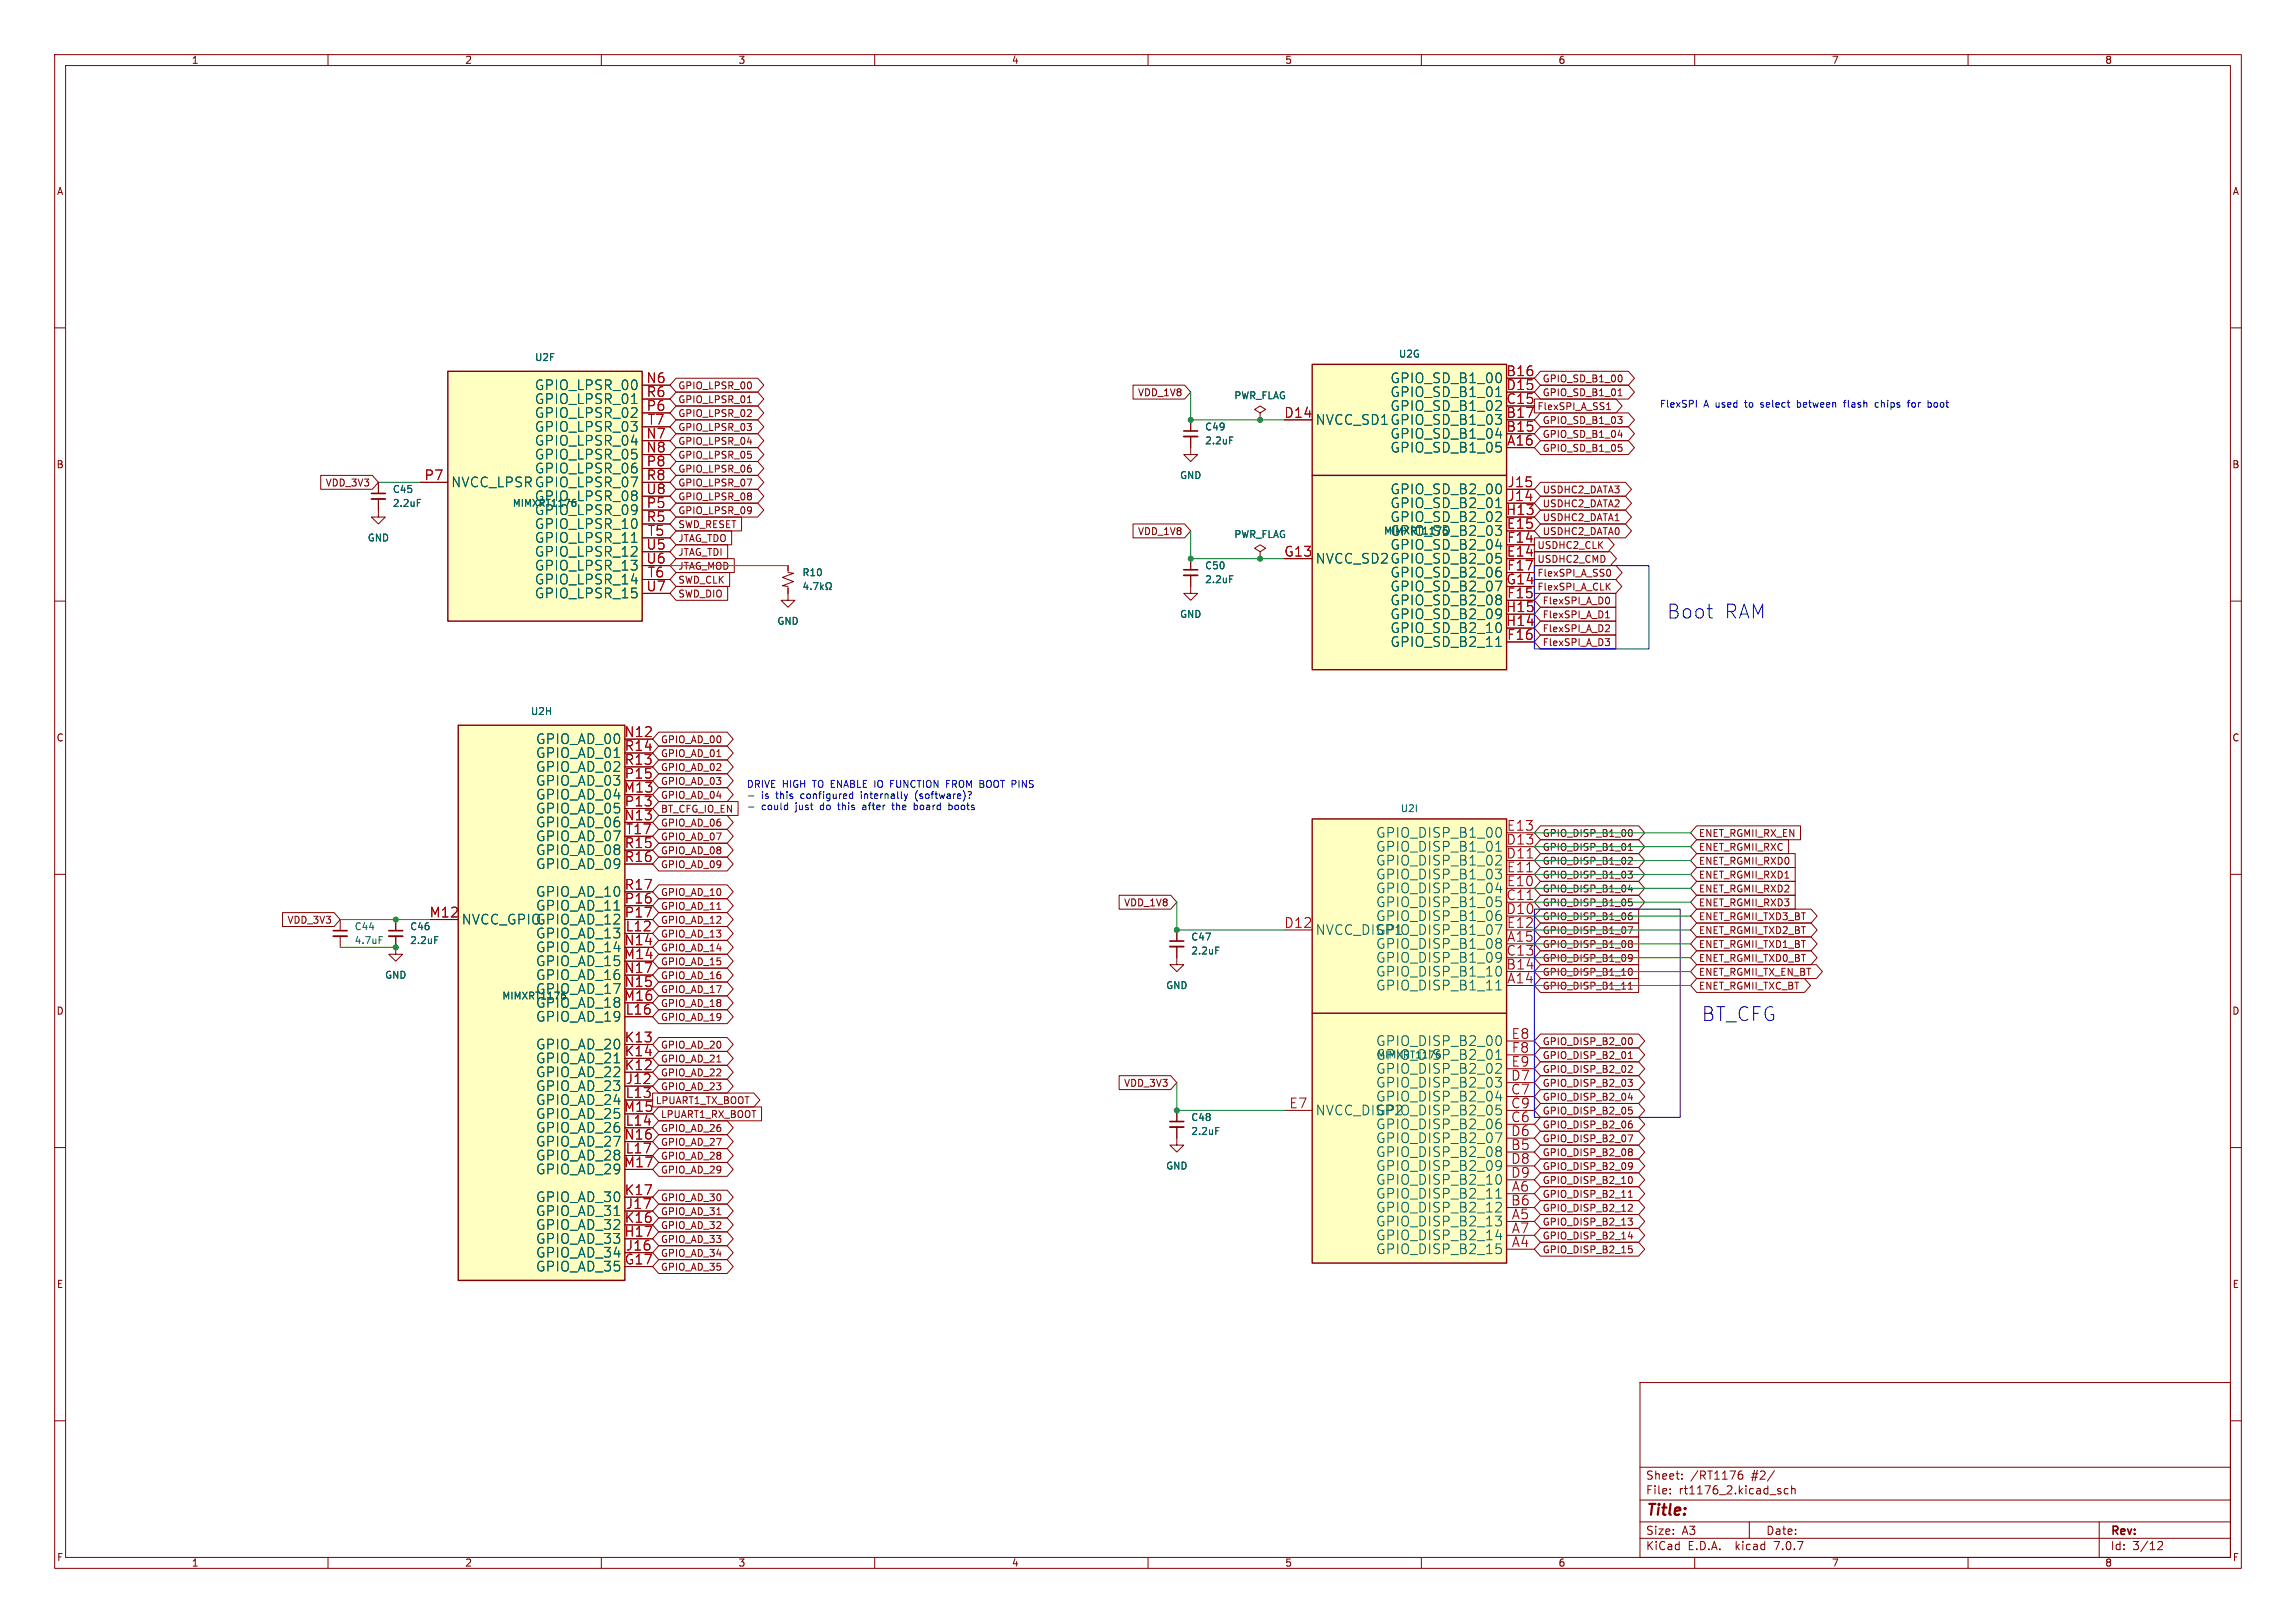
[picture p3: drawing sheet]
<svg xmlns="http://www.w3.org/2000/svg" width="420mm" height="297mm" viewBox="0 0 420 297" stroke-linecap="round" stroke-linejoin="round" font-family="sans-serif">
<defs><g id="words">
<g font-size="3.5" fill="#0000c2">
<text x="304.8" y="113.4">Boot</text>
<text x="315.3" y="113.4">RAM</text>
<text x="311.1" y="187.1">BT_CFG</text>
</g>
<text font-size="2.8" fill="#840000" x="301" y="277.9">Title:</text>
<g font-size="2.5" fill="#006464">
<text x="97.8" y="71.6">GPIO_LPSR_00</text>
<text x="254.3" y="70.3">GPIO_SD_B1_00</text>
<text x="97.8" y="76.7">GPIO_LPSR_02</text>
<text x="97.8" y="74.1">GPIO_LPSR_01</text>
<text x="240.5" y="78">NVCC_SD1 GPIO_SD_B1_03</text>
<text x="254.3" y="75.4">GPIO_SD_B1_02</text>
<text x="254.3" y="72.9">GPIO_SD_B1_01</text>
<text x="97.8" y="81.8">GPIO_LPSR_04</text>
<text x="97.8" y="79.2">GPIO_LPSR_03</text>
<text x="254.3" y="83">GPIO_SD_B1_05</text>
<text x="254.3" y="80.5">GPIO_SD_B1_04</text>
<text x="82.4" y="89.4">NVCC_LPSR GPIO_LPSR_07</text>
<text x="97.8" y="84.3">GPIO_LPSR_05</text>
<text x="97.8" y="86.8">GPIO_LPSR_06</text>
<text x="97.8" y="94.5">GPIO_LPSR_09</text>
<text x="97.8" y="91.9">GPIO_LPSR_08</text>
<text x="254.3" y="95.7">GPIO_SD_B2_02</text>
<text x="254.3" y="93.2">GPIO_SD_B2_01</text>
<text x="254.3" y="90.7">GPIO_SD_B2_00</text>
<text x="97.8" y="97">GPIO_LPSR_10</text>
<text x="97.8" y="99.5">GPIO_LPSR_11</text>
<text x="254.3" y="98.3">GPIO_SD_B2_03</text>
<text x="254.3" y="100.8">GPIO_SD_B2_04</text>
<text x="97.8" y="107.2">GPIO_LPSR_14</text>
<text x="97.8" y="102.1">GPIO_LPSR_12</text>
<text x="97.8" y="104.6">GPIO_LPSR_13</text>
<text x="240.5" y="103.4">NVCC_SD2 GPIO_SD_B2_05</text>
<text x="254.3" y="105.9">GPIO_SD_B2_06</text>
<text x="97.8" y="109.7">GPIO_LPSR_15</text>
<text x="254.3" y="111">GPIO_SD_B2_08</text>
<text x="254.3" y="108.4">GPIO_SD_B2_07</text>
<text x="254.3" y="113.5">GPIO_SD_B2_09</text>
<text x="254.3" y="118.6">GPIO_SD_B2_11</text>
<text x="254.3" y="116.1">GPIO_SD_B2_10</text>
<text x="98" y="136.4">GPIO_AD_00</text>
<text x="98" y="144">GPIO_AD_03</text>
<text x="98" y="141.5">GPIO_AD_02</text>
<text x="98" y="138.9">GPIO_AD_01</text>
<text x="98" y="146.5">GPIO_AD_04</text>
<text x="98" y="149.1">GPIO_AD_05</text>
<text x="98" y="151.6">GPIO_AD_06</text>
<text x="98" y="154.2">GPIO_AD_07</text>
<text x="251.7" y="153.5">GPIO_DISP_B1_00</text>
<text x="98" y="156.7">GPIO_AD_08</text>
<text x="98" y="159.2">GPIO_AD_09</text>
<text x="251.7" y="158.6">GPIO_DISP_B1_02</text>
<text x="251.7" y="156.1">GPIO_DISP_B1_01</text>
<text x="251.7" y="161.1">GPIO_DISP_B1_03</text>
<text x="98" y="166.9">GPIO_AD_11</text>
<text x="98" y="164.3">GPIO_AD_10</text>
<text x="251.7" y="166.2">GPIO_DISP_B1_05</text>
<text x="251.7" y="163.7">GPIO_DISP_B1_04</text>
<text x="84.3" y="169.4">NVCC_GPIOGPIO_AD_12</text>
<text x="98" y="171.9">GPIO_AD_13</text>
<text x="240.5" y="171.3">NVCC_DISP1</text>
<text x="251.7" y="173.8">GPIO_DISP_B1_08</text>
<text x="251.7" y="168.8">GPIO_DISP_B1_06</text>
<text x="251.7" y="171.3">GPIO_DISP_B1_07</text>
<text x="98" y="177">GPIO_AD_15</text>
<text x="98" y="174.5">GPIO_AD_14</text>
<text x="98" y="179.6">GPIO_AD_16</text>
<text x="251.7" y="178.9">GPIO_DISP_B1_10</text>
<text x="251.7" y="176.4">GPIO_DISP_B1_09</text>
<text x="98" y="184.6">GPIO_AD_18</text>
<text x="98" y="182.1">GPIO_AD_17</text>
<text x="251.7" y="181.5">GPIO_DISP_B1_11</text>
<text x="98" y="187.2">GPIO_AD_19</text>
<text x="251.7" y="191.6">GPIO_DISP_B2_00</text>
<text x="98" y="197.3">GPIO_AD_22</text>
<text x="98" y="192.3">GPIO_AD_20</text>
<text x="98" y="194.8">GPIO_AD_21</text>
<text x="251.7" y="196.7">GPIO_DISP_B2_02</text>
<text x="251.7" y="194.2">GPIO_DISP_B2_01</text>
<text x="98" y="199.9">GPIO_AD_23</text>
<text x="98" y="202.4">GPIO_AD_24</text>
<text x="251.7" y="201.8">GPIO_DISP_B2_04</text>
<text x="251.7" y="199.2">GPIO_DISP_B2_03</text>
<text x="98" y="207.5">GPIO_AD_26</text>
<text x="98" y="205">GPIO_AD_25</text>
<text x="240.5" y="204.3">NVCC_DISP2</text>
<text x="251.7" y="206.9">GPIO_DISP_B2_06</text>
<text x="251.7" y="204.3">GPIO_DISP_B2_05</text>
<text x="251.7" y="209.4">GPIO_DISP_B2_07</text>
<text x="98" y="212.6">GPIO_AD_28</text>
<text x="98" y="215.1">GPIO_AD_29</text>
<text x="98" y="210">GPIO_AD_27</text>
<text x="251.7" y="211.9">GPIO_DISP_B2_08</text>
<text x="251.7" y="214.5">GPIO_DISP_B2_09</text>
<text x="98" y="220.2">GPIO_AD_30</text>
<text x="251.7" y="219.6">GPIO_DISP_B2_11</text>
<text x="251.7" y="217">GPIO_DISP_B2_10</text>
<text x="98" y="227.8">GPIO_AD_33</text>
<text x="98" y="222.7">GPIO_AD_31</text>
<text x="98" y="225.3">GPIO_AD_32</text>
<text x="251.7" y="224.6">GPIO_DISP_B2_13</text>
<text x="251.7" y="227.2">GPIO_DISP_B2_14</text>
<text x="251.7" y="222.1">GPIO_DISP_B2_12</text>
<text x="98" y="232.9">GPIO_AD_35</text>
<text x="98" y="230.4">GPIO_AD_34</text>
<text x="251.7" y="229.7">GPIO_DISP_B2_15</text>
</g>
<g font-size="2.5" fill="#a90000">
<text x="118.2" y="70.2">N6</text>
<text x="275.5" y="69">B16</text>
<text x="275.5" y="71.5">D15</text>
<text x="118.2" y="75.3">P6</text>
<text x="118.2" y="72.8">R6</text>
<text x="118.4" y="77.9">T7</text>
<text x="234.9" y="76.6">D14</text>
<text x="275.5" y="76.6">B17</text>
<text x="275.5" y="74">C15</text>
<text x="118.2" y="80.4">N7</text>
<text x="118.2" y="82.9">N8</text>
<text x="275.5" y="79.1">B15</text>
<text x="275.6" y="81.7">A16</text>
<text x="77.6" y="88">P7</text>
<text x="118.2" y="85.5">P8</text>
<text x="118.2" y="88">R8</text>
<text x="275.7" y="89.3">J15</text>
<text x="118.2" y="90.6">U8</text>
<text x="118.2" y="93.1">P5</text>
<text x="118.2" y="95.6">R5</text>
<text x="275.5" y="94.4">H13</text>
<text x="275.7" y="91.8">J14</text>
<text x="118.2" y="100.7">U5</text>
<text x="118.4" y="98.2">T5</text>
<text x="234.9" y="102">G13</text>
<text x="275.6" y="102">E14</text>
<text x="275.6" y="96.9">E15</text>
<text x="275.6" y="99.4">F14</text>
<text x="118.2" y="103.3">U6</text>
<text x="118.4" y="105.8">T6</text>
<text x="275.5" y="107.1">G14</text>
<text x="275.6" y="104.5">F17</text>
<text x="118.2" y="108.3">U7</text>
<text x="275.5" y="112.1">H15</text>
<text x="275.6" y="109.6">F15</text>
<text x="275.5" y="114.7">H14</text>
<text x="275.6" y="117.2">F16</text>
<text x="114.2" y="135">N12</text>
<text x="114.2" y="137.5">R14</text>
<text x="114.2" y="142.6">P15</text>
<text x="114.2" y="140.1">R13</text>
<text x="114.1" y="145.2">M13</text>
<text x="114.2" y="147.7">P13</text>
<text x="114.2" y="150.2">N13</text>
<text x="114.2" y="155.3">R15</text>
<text x="114.4" y="152.8">T17</text>
<text x="275.5" y="154.7">D13</text>
<text x="275.6" y="152.1">E13</text>
<text x="114.2" y="157.9">R16</text>
<text x="275.5" y="157.2">D11</text>
<text x="275.6" y="159.8">E11</text>
<text x="114.2" y="165.5">P16</text>
<text x="114.2" y="162.9">R17</text>
<text x="275.5" y="164.8">C11</text>
<text x="275.5" y="167.4">D10</text>
<text x="275.6" y="162.3">E10</text>
<text x="78.5" y="168">M12</text>
<text x="114.2" y="173.1">N14</text>
<text x="114.2" y="168">P17</text>
<text x="114.4" y="170.6">L12</text>
<text x="234.9" y="169.9">D12</text>
<text x="275.6" y="169.9">E12</text>
<text x="275.6" y="172.5">A15</text>
<text x="114.1" y="175.6">M14</text>
<text x="114.2" y="178.2">N17</text>
<text x="275.5" y="177.5">B14</text>
<text x="275.5" y="175">C13</text>
<text x="114.1" y="183.3">M16</text>
<text x="114.2" y="180.7">N15</text>
<text x="114.4" y="185.8">L16</text>
<text x="275.6" y="180.1">A14</text>
<text x="114.2" y="190.9">K13</text>
<text x="276.4" y="190.2">E8</text>
<text x="114.2" y="196">K12</text>
<text x="114.2" y="193.4">K14</text>
<text x="276.3" y="197.9">D7</text>
<text x="276.4" y="195.3">E9</text>
<text x="276.5" y="192.8">F8</text>
<text x="114.1" y="203.6">M15</text>
<text x="114.4" y="201">L13</text>
<text x="114.4" y="198.5">J12</text>
<text x="235.8" y="202.9">E7</text>
<text x="276.3" y="200.4">C7</text>
<text x="276.3" y="202.9">C9</text>
<text x="114.2" y="208.7">N16</text>
<text x="114.4" y="206.1">L14</text>
<text x="276.3" y="205.5">C6</text>
<text x="276.3" y="208">D6</text>
<text x="114.1" y="213.7">M17</text>
<text x="114.4" y="211.2">L17</text>
<text x="276.3" y="210.6">B5</text>
<text x="276.3" y="213.1">D8</text>
<text x="276.3" y="215.6">D9</text>
<text x="114.2" y="218.8">K17</text>
<text x="114.4" y="221.4">J17</text>
<text x="276.3" y="220.7">B6</text>
<text x="276.5" y="218.2">A6</text>
<text x="114.2" y="226.4">H17</text>
<text x="114.2" y="223.9">K16</text>
<text x="276.5" y="223.3">A5</text>
<text x="276.5" y="225.8">A7</text>
<text x="114.2" y="231.5">G17</text>
<text x="114.4" y="229">J16</text>
<text x="276.5" y="228.3">A4</text>
</g>
<g font-size="2.1" fill="#840000">
<text x="301" y="273.7">File:</text>
<text x="301" y="271">Sheet:</text>
<text x="307.1" y="273.7">rt1176_2.kicad_sch</text>
<text x="309.2" y="271">/RT1176</text>
<text x="320.4" y="271">#2/</text>
<text x="301" y="281.1">Size:</text>
<text x="307.6" y="281.1">A3</text>
<text x="323" y="281.1">Date:</text>
<text x="386" y="281.3">Rev:</text>
<text x="301" y="283.9">KiCad</text>
<text x="308.7" y="283.9">E.D.A.</text>
<text x="317.6" y="283.9">kicad</text>
<text x="324.8" y="283.9">7.0.7</text>
<text x="386" y="283.9">Id:</text>
<text x="390.1" y="283.9">3/12</text>
</g>
<g font-size="1.8" fill="#840000">
<text x="35" y="11.9">1</text>
<text x="85" y="11.9">2</text>
<text x="135" y="11.9">3</text>
<text x="185" y="11.9">4</text>
<text x="235" y="11.9">5</text>
<text x="285" y="11.9">6</text>
<text x="335" y="11.9">7</text>
<text x="385" y="11.9">8</text>
<text x="10.3" y="35.9">A</text>
<text x="408.3" y="35.9">A</text>
<text x="124" y="71.4">GPIO_LPSR_00</text>
<text x="282.1" y="70.2">GPIO_SD_B1_00</text>
<text x="124" y="74">GPIO_LPSR_01</text>
<text x="124" y="76.5">GPIO_LPSR_02</text>
<text x="208.1" y="72.7">VDD_1V8</text>
<text x="281.1" y="75.2">FlexSPI_A_SS1</text>
<text x="282.1" y="77.8">GPIO_SD_B1_03</text>
<text x="282.1" y="72.7">GPIO_SD_B1_01</text>
<text x="124" y="79.1">GPIO_LPSR_03</text>
<text x="124" y="81.6">GPIO_LPSR_04</text>
<text x="282.1" y="82.9">GPIO_SD_B1_05</text>
<text x="282.1" y="80.3">GPIO_SD_B1_04</text>
<text x="10.3" y="85.9">B</text>
<text x="59.5" y="89.2">VDD_3V3</text>
<text x="124" y="84.1">GPIO_LPSR_05</text>
<text x="124" y="89.2">GPIO_LPSR_07</text>
<text x="124" y="86.7">GPIO_LPSR_06</text>
<text x="408.2" y="85.9">B</text>
<text x="124" y="91.8">GPIO_LPSR_08</text>
<text x="124" y="94.3">GPIO_LPSR_09</text>
<text x="282.1" y="93">USDHC2_DATA2</text>
<text x="282.1" y="95.6">USDHC2_DATA1</text>
<text x="282.1" y="90.5">USDHC2_DATA3</text>
<text x="124" y="101.9">JTAG_TDI</text>
<text x="124" y="96.8">SWD_RESET</text>
<text x="124" y="99.4">JTAG_TDO</text>
<text x="208.1" y="98.1">VDD_1V8</text>
<text x="281.1" y="100.6">USDHC2_CLK</text>
<text x="282.1" y="98.1">USDHC2_DATA0</text>
<text x="124" y="107">SWD_CLK</text>
<text x="124" y="104.5">JTAG_MOD</text>
<text x="281.1" y="105.7">FlexSPI_A_SS0</text>
<text x="281.1" y="103.2">USDHC2_CMD</text>
<text x="124" y="109.5">SWD_DIO</text>
<text x="281.1" y="108.3">FlexSPI_A_CLK</text>
<text x="282.1" y="110.8">FlexSPI_A_D0</text>
<text x="282.1" y="113.3">FlexSPI_A_D1</text>
<text x="282.1" y="115.9">FlexSPI_A_D2</text>
<text x="282.1" y="118.4">FlexSPI_A_D3</text>
<text x="10.3" y="135.9">C</text>
<text x="120.8" y="136.2">GPIO_AD_00</text>
<text x="408.2" y="135.9">C</text>
<text x="120.8" y="143.8">GPIO_AD_03</text>
<text x="120.8" y="141.3">GPIO_AD_02</text>
<text x="120.8" y="138.7">GPIO_AD_01</text>
<text x="120.8" y="148.9">BT_CFG_IO_EN</text>
<text x="120.8" y="146.4">GPIO_AD_04</text>
<text x="120.8" y="151.4">GPIO_AD_06</text>
<text x="120.8" y="154">GPIO_AD_07</text>
<text x="282.1" y="155.9">GPIO_DISP_B1_01</text>
<text x="282.1" y="153.4">GPIO_DISP_B1_00</text>
<text x="310.7" y="153.4">ENET_RGMII_RX_EN</text>
<text x="310.7" y="155.9">ENET_RGMII_RXC</text>
<text x="120.8" y="159.1">GPIO_AD_09</text>
<text x="120.8" y="156.5">GPIO_AD_08</text>
<text x="282.1" y="161">GPIO_DISP_B1_03</text>
<text x="282.1" y="158.4">GPIO_DISP_B1_02</text>
<text x="310.7" y="158.4">ENET_RGMII_RXD0</text>
<text x="310.7" y="161">ENET_RGMII_RXD1</text>
<text x="120.8" y="166.7">GPIO_AD_11</text>
<text x="120.8" y="164.1">GPIO_AD_10</text>
<text x="205.5" y="166.1">VDD_1V8</text>
<text x="282.1" y="166.1">GPIO_DISP_B1_05</text>
<text x="282.1" y="163.5">GPIO_DISP_B1_04</text>
<text x="310.7" y="163.5">ENET_RGMII_RXD2</text>
<text x="310.7" y="166.1">ENET_RGMII_RXD3</text>
<text x="52.5" y="169.2">VDD_3V3</text>
<text x="120.8" y="169.2">GPIO_AD_12</text>
<text x="120.8" y="171.8">GPIO_AD_13</text>
<text x="282.1" y="171.1">GPIO_DISP_B1_07</text>
<text x="282.1" y="173.7">GPIO_DISP_B1_08</text>
<text x="282.1" y="168.6">GPIO_DISP_B1_06</text>
<text x="310.7" y="173.7">ENET_RGMII_TXD1_BT</text>
<text x="310.7" y="171.1">ENET_RGMII_TXD2_BT</text>
<text x="310.7" y="168.6">ENET_RGMII_TXD3_BT</text>
<text x="120.8" y="174.3">GPIO_AD_14</text>
<text x="120.8" y="179.4">GPIO_AD_16</text>
<text x="120.8" y="176.8">GPIO_AD_15</text>
<text x="282.1" y="176.2">GPIO_DISP_B1_09</text>
<text x="282.1" y="178.8">GPIO_DISP_B1_10</text>
<text x="310.7" y="176.2">ENET_RGMII_TXD0_BT</text>
<text x="310.7" y="178.8">ENET_RGMII_TX_EN_BT</text>
<text x="10.3" y="185.9">D</text>
<text x="120.8" y="184.5">GPIO_AD_18</text>
<text x="120.8" y="181.9">GPIO_AD_17</text>
<text x="282.1" y="181.3">GPIO_DISP_B1_11</text>
<text x="310.7" y="181.3">ENET_RGMII_TXC_BT</text>
<text x="408.2" y="185.9">D</text>
<text x="120.8" y="187">GPIO_AD_19</text>
<text x="282.1" y="191.5">GPIO_DISP_B2_00</text>
<text x="120.8" y="194.6">GPIO_AD_21</text>
<text x="120.8" y="192.1">GPIO_AD_20</text>
<text x="120.8" y="197.2">GPIO_AD_22</text>
<text x="282.1" y="194">GPIO_DISP_B2_01</text>
<text x="282.1" y="196.5">GPIO_DISP_B2_02</text>
<text x="119.9" y="202.2">LPUART1_TX_BOOT</text>
<text x="120.8" y="199.7">GPIO_AD_23</text>
<text x="205.5" y="199.1">VDD_3V3</text>
<text x="282.1" y="201.6">GPIO_DISP_B2_04</text>
<text x="282.1" y="199.1">GPIO_DISP_B2_03</text>
<text x="120.8" y="207.3">GPIO_AD_26</text>
<text x="120.8" y="209.9">GPIO_AD_27</text>
<text x="120.8" y="204.8">LPUART1_RX_BOOT</text>
<text x="282.1" y="206.7">GPIO_DISP_B2_06</text>
<text x="282.1" y="204.2">GPIO_DISP_B2_05</text>
<text x="282.1" y="209.2">GPIO_DISP_B2_07</text>
<text x="120.8" y="212.4">GPIO_AD_28</text>
<text x="120.8" y="214.9">GPIO_AD_29</text>
<text x="282.1" y="211.8">GPIO_DISP_B2_08</text>
<text x="282.1" y="214.3">GPIO_DISP_B2_09</text>
<text x="120.8" y="220">GPIO_AD_30</text>
<text x="282.1" y="221.9">GPIO_DISP_B2_12</text>
<text x="282.1" y="219.4">GPIO_DISP_B2_11</text>
<text x="282.1" y="216.9">GPIO_DISP_B2_10</text>
<text x="120.8" y="222.6">GPIO_AD_31</text>
<text x="120.8" y="225.1">GPIO_AD_32</text>
<text x="120.8" y="227.6">GPIO_AD_33</text>
<text x="282.1" y="227">GPIO_DISP_B2_14</text>
<text x="282.1" y="224.5">GPIO_DISP_B2_13</text>
<text x="120.8" y="232.7">GPIO_AD_35</text>
<text x="120.8" y="230.2">GPIO_AD_34</text>
<text x="282.1" y="229.6">GPIO_DISP_B2_15</text>
<text x="10.3" y="235.9">E</text>
<text x="408.3" y="235.9">E</text>
<text x="10.3" y="285.9">F</text>
<text x="35" y="286.9">1</text>
<text x="85" y="286.9">2</text>
<text x="135" y="286.9">3</text>
<text x="185" y="286.9">4</text>
<text x="235" y="286.9">5</text>
<text x="285" y="286.9">6</text>
<text x="335" y="286.9">7</text>
<text x="385" y="286.9">8</text>
<text x="408.3" y="285.9">F</text>
</g>
<g font-size="1.8" fill="#006464">
<text x="255.8" y="65.6">U2G</text>
<text x="97.8" y="66.3">U2F</text>
<text x="225.7" y="73.3">PWR_FLAG</text>
<text x="220.4" y="79">C49</text>
<text x="220.4" y="81.5">2.2uF</text>
<text x="215.8" y="87.9">GND</text>
<text x="71.8" y="90.4">C45</text>
<text x="71.8" y="92.9">2.2uF</text>
<text x="93.7" y="92.9">MIMXRT1176</text>
<text x="67.2" y="99.3">GND</text>
<text x="225.7" y="98.7">PWR_FLAG</text>
<text x="253.1" y="98">MIMXRT1176</text>
<text x="146.7" y="105.6">R10</text>
<text x="220.4" y="104.4">C50</text>
<text x="220.4" y="106.9">2.2uF</text>
<text x="215.8" y="113.3">GND</text>
<text x="142.1" y="114.5">GND</text>
<text x="97" y="131">U2H</text>
<text x="256.1" y="148.8">U2I</text>
<text x="64.8" y="170.4">C44</text>
<text x="64.8" y="173">4.7uF</text>
<text x="74.9" y="170.4">C46</text>
<text x="74.9" y="173">2.2uF</text>
<text x="217.8" y="172.3">C47</text>
<text x="70.4" y="179.3">GND</text>
<text x="217.8" y="174.9">2.2uF</text>
<text x="91.8" y="183.1">MIMXRT1176</text>
<text x="213.2" y="181.2">GND</text>
<text x="251.8" y="193.9">MIMXRT1176</text>
<text x="217.8" y="205.3">C48</text>
<text x="217.8" y="207.9">2.2uF</text>
<text x="213.2" y="214.2">GND</text>
</g>
<g font-size="1.8" fill="#0000c2">
<text x="303.5" y="74.7">FlexSPI</text>
<text x="311.7" y="74.7">A used</text>
<text x="319.5" y="74.7">to</text>
<text x="322.5" y="74.7">select</text>
<text x="329.4" y="74.7">between</text>
<text x="338.2" y="74.7">flash</text>
<text x="344.1" y="74.7">chips</text>
<text x="350.3" y="74.7">for</text>
<text x="354.1" y="74.7">boot</text>
<text x="136.5" y="144.3">DRIVE HIGH</text>
<text x="139.3" y="146.3">is</text>
<text x="139.3" y="148.3">could</text>
<text x="142.1" y="146.3">this</text>
<text x="145.6" y="148.3">just</text>
<text x="146.8" y="146.3">configured</text>
<text x="148.8" y="144.3">TO ENABLE IO</text>
<text x="150.3" y="148.3">do</text>
<text x="153.8" y="148.3">this</text>
<text x="158" y="146.3">internally</text>
<text x="158.5" y="148.3">after</text>
<text x="163.5" y="144.3">FUNCTION</text>
<text x="164.1" y="148.3">the</text>
<text x="168.1" y="146.3">(software)?</text>
<text x="168.2" y="148.3">board</text>
<text x="174" y="144.3">FROM BOOT PINS</text>
<text x="174.8" y="148.3">boots</text>
</g>
</g></defs>
<g fill="none" stroke="#840000" stroke-width=".18">
<path d="M10 10h400v277h-400zM12 12h396v273h-396zM60 10v2M110 10v2M160 10v2M210 10v2M260 10v2M310 10v2M360 10v2M10 60h2M408 60h2M117.5 70.5h5.1"/>
<path d="M117.5 75.6h5.1M117.5 73h5.1M117.5 78.1h5.1M123.7 69.2h14.9l1.1 1.3-1.1 1.3h-14.9l-1.1-1.3zM123.7 76.8h14.9l1.1 1.3-1.1 1.3h-14.9l-1.1-1.3zM123.7 71.8h14.9l1.1 1.2-1.1 1.3h-14.9l-1.1-1.3zM123.7 74.3h14.9l1.1 1.3-1.1 1.2h-14.9l-1.1-1.2zM123.7 79.4h14.9l1.1 1.2-1.1 1.3h-14.9l-1.1-1.3zM136.7 73.7h.7M207.3 70.5h9.4l1.1 1.3-1.1 1.2h-9.4zM217.8 79.9v3.3h1.3l-1.3 1.3-1.3-1.3h1.3M217.8 76.8v2.1"/>
<path d="M230.5 75.6l1-.7-1-.6-1 .6 1 .7v1.2M230.5 76.8h.1M234.9 76.8h5.1M275.6 79.4h5.1M275.6 69.2h5.1M275.6 76.8h5.1M275.6 74.3h5.1M275.6 71.8h5.1M280.7 73h14.9l1.1 1.3-1.1 1.3h-14.9zM281.8 67.9h16.1l1.1 1.3-1.1 1.3h-16.1l-1.1-1.3zM281.8 75.6h16.1l1.1 1.2-1.1 1.3h-16.1l-1.1-1.3zM281.8 70.5h16.1l1.1 1.3-1.1 1.2h-16.1l-1.1-1.2z"/>
<path d="M281.8 78.1h16.1l1.1 1.3-1.1 1.2h-16.1l-1.1-1.2zM293.9 75h.7M294 74l.2-.3v1.3M295.9 76.2h.8l-.4 .5M296 72.4h.7M296 79.6h.8M296.2 71.3l.1-.1v1.2M296.6 68.7l.1 .4-.1 .7M296.6 76.8l.1 .2-.1 .4M58.7 87h9.4l1.1 1.3-1.1 1.2h-9.4zM69.2 91.3v3.3h1.3l-1.3 1.3-1.3-1.3h1.3M69.2 88.3v2"/>
<path d="M76.8 88.3h5.1M117.5 80.6h5.1M117.5 83.2h5.1M117.5 93.3h5.1M117.5 88.3h5.1M117.5 85.7h5.1M117.5 95.9h5.1M117.5 98.4h5.1M117.5 90.8h5.1M123.7 99.7h9.4v2.5h-9.4l-1.1-1.2zM123.7 89.5h14.9l1.1 1.3-1.1 1.3h-14.9l-1.1-1.3zM123.7 81.9h14.9l1.1 1.3-1.1 1.3h-14.9l-1.1-1.3z"/>
<path d="M123.7 87h14.9l1.1 1.3-1.1 1.2h-14.9l-1.1-1.2zM123.7 84.5h14.9l1.1 1.2-1.1 1.3h-14.9l-1.1-1.3zM123.7 92.1h14.9l1.1 1.2-1.1 1.3h-14.9l-1.1-1.3zM123.7 94.6h11.9v2.6h-11.9l-1.1-1.3zM123.7 97.2h10.1v2.5h-10.1l-1.1-1.3zM207.3 95.9h9.4l1.1 1.3-1.1 1.2h-9.4zM275.6 81.9h5.1M275.6 97.2h5.1M275.6 99.7h5.1M275.6 94.6h5.1M275.6 92.1h5.1M275.6 89.5h5.1"/>
<path d="M280.7 98.4h13.5l1.1 1.3-1.1 1.3h-13.5zM281.8 90.8h15.5l1.1 1.3-1.1 1.2h-15.5l-1.1-1.2zM281.8 93.3h15.5l1.1 1.3-1.1 1.3h-15.5l-1.1-1.3zM281.8 88.3h15.5l1.1 1.2-1.1 1.3h-15.5l-1.1-1.3zM281.8 95.9h15.5l1.1 1.3-1.1 1.2h-15.5l-1.1-1.2zM281.8 80.6h16.1l1.1 1.3-1.1 1.3h-16.1l-1.1-1.3zM296 81.3h.7M296.6 81.9l.1 .1-.1 .5M10 110h2M117.5 106h5.1M117.5 101h5.1M117.5 103.5h5.1"/>
<path d="M117.5 108.6h5.1M123.7 104.8h9.8v2.5h-9.8l-1.1-1.3zM123.7 107.3h9.4v2.6h-9.4l-1.1-1.3zM123.7 102.2h10.6v2.6h-10.6l-1.1-1.3zM144.1 107.6v2.3h1.3l-1.3 1.2-1.2-1.2h1.2M144.1 104.8l1.1 .1-2.1 .8 2.1 .7-2.1 .8 1 .1M144.1 103.5v1M217.8 105.3v3.3h1.3l-1.3 1.3-1.3-1.3h1.3M217.8 102.2v2.1M230.5 101l1-.7-1-.6-1 .6 1 .7v1.2M230.5 102.2h.1M234.9 102.2h5.1"/>
<path d="M275.6 102.2h5.1M275.6 109.9h5.1M275.6 117.5h5.1M275.6 104.8h5.1M275.6 107.3h5.1M275.6 114.9h5.1M275.6 112.4h5.1M280.7 103.5h14.9l1.1 1.3-1.1 1.2h-14.9zM280.7 101h13.9l1.1 1.2-1.1 1.3h-13.9zM280.7 106h14.9l1.1 1.3-1.1 1.3h-14.9zM281.8 108.6h13.8v2.5h-13.8l-1.1-1.2zM281.8 113.7h13.8v2.5h-13.8l-1.1-1.3z"/>
<path d="M281.8 111.1h13.8v2.6h-13.8l-1.1-1.3zM281.8 116.2h13.8v2.5h-13.8l-1.1-1.2zM293.6 116.9h.8l-.4 .5M293.7 113.1h.7M293.9 112l.2-.2v1.3M294 107.3l.6 .7M294.2 114.3l.2 .3v.3l-.8 .7h.8M294.2 117.4l.2 .2v.3l-.2 .2M294.2 109.3l.2 .4-.2 .8M294.3 104.2a.79 .79 0 0 1 0 1.2M294.6 106.7l-.8 .7M408 110h2"/>
<path d="M114.3 135.3h5.1M114.3 137.8h5.1M120.5 134h12.5l1.1 1.3-1.1 1.2h-12.5l-1.1-1.2zM120.5 139.1h12.5l1.1 1.2-1.1 1.3h-12.5l-1.1-1.3zM120.5 136.5h12.5l1.1 1.3-1.1 1.3h-12.5l-1.1-1.3zM10 160h2M114.3 145.4h5.1M114.3 150.5h5.1M114.3 148h5.1M114.3 142.9h5.1M114.3 140.3h5.1M114.3 155.6h5.1"/>
<path d="M114.3 158.1h5.1M114.3 153h5.1M120.5 156.8h12.5l1.1 1.3-1.1 1.3h-12.5l-1.1-1.3zM120.5 141.6h12.5l1.1 1.3-1.1 1.2h-12.5l-1.1-1.2zM120.5 146.7h14.5v2.5h-14.5l-1.1-1.2zM120.5 149.2h12.5l1.1 1.3-1.1 1.3h-12.5l-1.1-1.3zM120.5 154.3h12.5l1.1 1.3-1.1 1.2h-12.5l-1.1-1.2zM120.5 151.8h12.5l1.1 1.2-1.1 1.3h-12.5l-1.1-1.3zM120.5 144.1h12.5l1.1 1.3-1.1 1.3h-12.5l-1.1-1.3zM275.6 157.5h5.1M275.6 154.9h5.1M275.6 152.4h5.1"/>
<path d="M281.8 158.7h17.9l1.2 1.3-1.2 1.3h-17.9l-1.1-1.3zM281.8 156.2h17.9l1.2 1.3-1.2 1.3h-17.9l-1.1-1.3zM281.8 153.7h17.9l1.2 1.2-1.2 1.3h-17.9l-1.1-1.3zM281.8 151.1h17.9l1.2 1.3-1.2 1.3h-17.9l-1.1-1.3zM297.8 159.4h.8l-.4 .5 .3 .1 .1 .4-.3 .3h-.3M297.9 155.6h.7M298 154.6l.2-.3v1.3M298 156.9h.5l.1 .3-.8 1h.8M298.2 151.8a.68 .68 0 0 1 .4 .6 .68 .68 0 0 1-.4 .7M310.4 156.2h18v2.6h-18l-1.2-1.3zM310.4 158.7h18v2.6h-18l-1.2-1.3zM310.4 151.1h18.9v2.6h-18.9l-1.2-1.3z"/>
<path d="M310.4 153.7h16.8v2.5h-16.8l-1.2-1.3zM408 160h2M51.7 167h9.4l1.1 1.3-1.1 1.2h-9.4zM62.2 168.3v2M62.2 171.3v2.1M72.4 171.3v3.3h1.3l-1.3 1.3-1.3-1.3h1.3M72.4 168.3v2M78.7 168.3h5.1M114.3 170.8h5.1M114.3 168.3h5.1M114.3 175.9h5.1M114.3 173.4h5.1"/>
<path d="M114.3 178.4h5.1M114.3 165.7h5.1M114.3 163.2h5.1M120.5 179.7h12.5l1.1 1.3-1.1 1.2h-12.5l-1.1-1.2zM120.5 167h12.5l1.1 1.3-1.1 1.2h-12.5l-1.1-1.2zM120.5 164.5h12.5l1.1 1.2-1.1 1.3h-12.5l-1.1-1.3zM120.5 161.9h12.5l1.1 1.3-1.1 1.3h-12.5l-1.1-1.3zM120.5 172.1h12.5l1.1 1.3-1.1 1.2h-12.5l-1.1-1.2zM120.5 177.2h12.5l1.1 1.2-1.1 1.3h-12.5l-1.1-1.3zM120.5 169.5h12.5l1.1 1.3-1.1 1.3h-12.5l-1.1-1.3zM120.5 174.6h12.5l1.1 1.3-1.1 1.3h-12.5l-1.1-1.3zM204.7 163.8h9.5l1.1 1.3-1.1 1.3h-9.5z"/>
<path d="M215.3 173.2v3.3h1.2l-1.2 1.3-1.3-1.3h1.3M215.3 170.2v2M234.9 170.2h5.1M275.6 160h5.1M275.6 172.7h5.1M275.6 177.8h5.1M275.6 165.1h5.1M275.6 175.3h5.1M275.6 167.6h5.1M275.6 170.2h5.1M275.6 162.6h5.1M281.8 168.9h17.9v2.6h-17.9l-1.1-1.3z"/>
<path d="M281.8 179.1h17.9v2.5h-17.9l-1.1-1.3zM281.8 174h17.9v2.5h-17.9l-1.1-1.2zM281.8 176.5h17.9v2.6h-17.9l-1.1-1.3zM281.8 171.4h17.9v2.6h-17.9l-1.1-1.3zM281.8 166.4h17.9v2.5h-17.9l-1.1-1.3zM281.8 163.8h17.9l1.2 1.3-1.2 1.3h-17.9l-1.1-1.3zM281.8 161.3h17.9l1.2 1.3-1.2 1.2h-17.9l-1.1-1.2zM297.8 169.6h.8l-.5 1.3M297.9 162.8h.7M297.9 164.5h.6M298 165h.3l.3 .2-.1 .4-.5 .2M298.1 167.5l.4 .1 .1 .2-.1 .4-.4 .1"/>
<path d="M298.1 172.1l.4 .1 .1 .2-.3 .3M298.1 174.7h.4l.1 .2a.84 .84 0 0 1-.4 1M298.1 172.7h.2M298.2 177.2a.68 .68 0 0 1 .4 .6 .68 .68 0 0 1-.4 .7M298.2 167h.3M298.3 172.7l.2 .1 .1 .3-.1 .2-.4 .1M298.5 162.4v.8M298.6 175.2l-.1 .2h-.4M310.4 174h20.9l1.1 1.3-1.1 1.2h-20.9l-1.2-1.2zM310.4 179.1h19.7l1.1 1.2-1.1 1.3h-19.7l-1.2-1.3zM310.4 171.4h20.9l1.1 1.3-1.1 1.3h-20.9l-1.2-1.3zM310.4 176.5h21.9l1.1 1.3-1.1 1.3h-21.9l-1.2-1.3z"/>
<path d="M310.4 161.3h18v2.5h-18l-1.2-1.2zM310.4 163.8h18v2.6h-18l-1.2-1.3zM310.4 168.9h20.9l1.1 1.3-1.1 1.3h-20.9l-1.2-1.3zM310.4 166.4h20.9l1.1 1.2-1.1 1.3h-20.9l-1.2-1.3zM114.3 198.8h5.1M114.3 196.2h5.1M114.3 191.1h5.1M114.3 193.7h5.1M114.3 186.1h5.1M114.3 183.5h5.1M114.3 181h5.1M120.5 192.4h12.5l1.1 1.3-1.1 1.2h-12.5l-1.1-1.2z"/>
<path d="M120.5 189.9h12.5l1.1 1.2-1.1 1.3h-12.5l-1.1-1.3zM120.5 182.2h12.5l1.1 1.3-1.1 1.3h-12.5l-1.1-1.3zM120.5 184.8h12.5l1.1 1.3-1.1 1.2h-12.5l-1.1-1.2zM120.5 194.9h12.5l1.1 1.3-1.1 1.3h-12.5l-1.1-1.3zM120.5 197.5h12.5l1.1 1.3-1.1 1.2h-12.5l-1.1-1.2zM204.7 196.8h9.5l1.1 1.3-1.1 1.3h-9.5zM275.6 180.3h5.1M275.6 198.1h5.1M275.6 190.5h5.1M275.6 195.6h5.1M275.6 193h5.1M281.8 199.4h17.9l1.2 1.3-1.2 1.2h-17.9l-1.1-1.2z"/>
<path d="M281.8 191.8h17.9l1.2 1.2-1.2 1.3h-17.9l-1.1-1.3zM281.8 196.8h17.9l1.2 1.3-1.2 1.3h-17.9l-1.1-1.3zM281.8 194.3h17.9l1.2 1.3-1.2 1.3h-17.9l-1.1-1.3zM281.8 189.2h17.9l1.2 1.3-1.2 1.3h-17.9l-1.1-1.3zM297.8 197.5h.8l-.4 .5 .3 .1 .1 .4-.3 .3h-.3M297.9 181h.7M297.9 193.7h.7M298 180l.2-.3v1.3M298 192.7l.2-.3v1.3M298 195h.5l.1 .3-.8 1h.8M298.2 189.9a.68 .68 0 0 1 .4 .6 .68 .68 0 0 1-.4 .7M10 210h2"/>
<path d="M114.3 219.1h5.1M114.3 201.3h5.1M114.3 206.4h5.1M114.3 211.5h5.1M114.3 203.8h5.1M114.3 214h5.1M114.3 208.9h5.1M119.4 200h18.5l1.1 1.3-1.1 1.3h-18.5zM120.5 205.1h12.5l1.1 1.3-1.1 1.2h-12.5l-1.1-1.2zM120.5 217.8h12.5l1.1 1.3-1.1 1.2h-12.5l-1.1-1.2zM120.5 210.2h12.5l1.1 1.3-1.1 1.2h-12.5l-1.1-1.2zM120.5 207.6h12.5l1.1 1.3-1.1 1.3h-12.5l-1.1-1.3z"/>
<path d="M120.5 212.7h12.5l1.1 1.3-1.1 1.3h-12.5l-1.1-1.3zM120.5 202.6h18.8v2.5h-18.8l-1.1-1.3zM215.3 206.2v3.4h1.2l-1.2 1.2-1.3-1.2h1.3M215.3 203.2v2M234.9 203.2h5.1M275.6 218.4h5.1M275.6 210.8h5.1M275.6 205.7h5.1M275.6 200.7h5.1M275.6 203.2h5.1M275.6 208.3h5.1M275.6 213.4h5.1"/>
<path d="M275.6 215.9h5.1M281.8 209.5h17.9l1.2 1.3-1.2 1.3h-17.9l-1.1-1.3zM281.8 212.1h17.9l1.2 1.3-1.2 1.2h-17.9l-1.1-1.2zM281.8 204.5h17.9l1.2 1.2-1.2 1.3h-17.9l-1.1-1.3zM281.8 219.7h17.9l1.2 1.3-1.2 1.3h-17.9l-1.1-1.3zM281.8 217.2h17.9l1.2 1.2-1.2 1.3h-17.9l-1.1-1.3zM281.8 201.9h17.9l1.2 1.3-1.2 1.3h-17.9l-1.1-1.3zM281.8 207h17.9l1.2 1.3-1.2 1.3h-17.9l-1.1-1.3zM281.8 214.6h17.9l1.2 1.3-1.2 1.3h-17.9l-1.1-1.3zM297.8 207.7h.8l-.5 1.3M297.9 219.1h.7M297.9 200.9h.7"/>
<path d="M297.9 202.6h.6M298 218.1l.2-.3v1.3M298 203.1h.3l.3 .2-.1 .4-.5 .2M298.1 210.2l.4 .1 .1 .2-.3 .3M298.1 205.6l.4 .1 .1 .2-.1 .4-.4 .1M298.1 212.8h.4l.1 .2a.84 .84 0 0 1-.4 1M298.1 210.8h.2M298.2 215.3a.68 .68 0 0 1 .4 .6 .68 .68 0 0 1-.4 .7M298.2 205.1h.3M298.3 210.8l.2 .1 .1 .3-.1 .2-.4 .1M298.5 200.5v.8M298.6 213.3l-.1 .2h-.4"/>
<path d="M408 210h2M114.3 231.8h5.1M114.3 226.7h5.1M114.3 229.2h5.1M114.3 221.6h5.1M114.3 224.2h5.1M120.5 220.3h12.5l1.1 1.3-1.1 1.3h-12.5l-1.1-1.3zM120.5 222.9h12.5l1.1 1.3-1.1 1.2h-12.5l-1.1-1.2zM120.5 225.4h12.5l1.1 1.3-1.1 1.3h-12.5l-1.1-1.3zM120.5 230.5h12.5l1.1 1.3-1.1 1.2h-12.5l-1.1-1.2zM120.5 228h12.5l1.1 1.2-1.1 1.3h-12.5l-1.1-1.3zM275.6 228.6h5.1"/>
<path d="M275.6 223.5h5.1M275.6 226.1h5.1M275.6 221h5.1M281.8 224.8h17.9l1.2 1.3-1.2 1.2h-17.9l-1.1-1.2zM281.8 222.2h17.9l1.2 1.3-1.2 1.3h-17.9l-1.1-1.3zM281.8 227.3h17.9l1.2 1.3-1.2 1.3h-17.9l-1.1-1.3zM297.8 222.9h.8l-.4 .5 .3 .1 .1 .4-.3 .3h-.3M297.9 226.3h.7M297.9 228h.6M298 220.4h.5l.1 .3-.8 1h.8M298 228.5h.3l.3 .2-.1 .4-.5 .2M298.5 225.9v.8"/>
<path d="M10 260h2M300 253h108v32h-108zM408 260h2M300 278.5h108M300 274.5h108M300 268.5h108M305.5 273.2v.2M305.5 272.5v.1M307.7 270.5v.2M307.7 269.8v.1M318.7 269.2a.59 .59 0 0 0-.8 .6v.6l.2 .2 .4 .1 .2-.2 .1-.5-.1-.2h-.5l-.3 .2M320 278.5v3"/>
<path d="M324.6 269.1l-1.3 1.9M325.7 273v.3M327.1 272.5l-.4-.1-.3 .3v.4l.1 .2h.6M327.7 272.5l.2-.1 .4 .1 .1 .9M327.7 271.9v1.5M384 278.5v6.5M60 285v2M110 285v2M160 285v2M210 285v2M260 285v2M300 281.5h108"/>
<path d="M310 285v2M360 285v2M394.7 282.2l.6-.1 .2 .1 .1 .3-.9 1.1h.9"/>
</g>
<path d="M216.5 79.9h2.6M67.9 91.3h2.6M216.5 105.3h2.6M61 171.3h2.5M71.1 171.3h2.6M214 173.2h2.5M214 206.2h2.5" fill="none" stroke="#840000" stroke-width=".33"/>
<path d="M216.5 78.9h2.6M67.9 90.3h2.6M216.5 104.3h2.6M61 170.3h2.5M71.1 170.3h2.6M214 172.2h2.5M214 205.2h2.5" fill="none" stroke="#840000" stroke-width=".3"/>
<g fill="none" stroke="#006464" stroke-width=".18">
<path d="M115.5 73.8h1M224.9 80h.6M273.5 75.1h1.1M273.6 79.6h1.1M273.6 72.6h1M274.6 68.6v1.1M274.6 73.5v.6M76.3 91.4h.6M115.5 99.2h1M273.5 95.4h1.1M273.6 99.9h1.1M273.6 92.9h1"/>
<path d="M274.6 81.8v.8M274.6 88.9v1.1M274.6 93.8v.6M147.3 106.6l-.3 .9h.8M147.6 107v.9M148.3 107.8v.1M148.8 106.6h.8l-.5 1.3M150.1 106.6v1.3M150.2 107.4l.4 .5M150.6 107l-.5 .5M151.1 107.9h.3v-.2a.54 .54 0 0 1-.3-.8 .54 .54 0 0 1 .8-.2 .58 .58 0 0 1-.1 1v.2h.3M224.9 105.4h.6"/>
<path d="M273.5 106.4h1.2l-.7 1.7M273.6 118.3h1M274.6 102.1v.8M274.6 104.7v.7M274.6 109.8v.7M274.6 111.6v1.2M274.6 114.3v1.1M274.6 112.2v.2M273.5 159.1h1.1l-.5 .6M273.6 155.8h1M274.1 154v1.8M274.2 151.4a1.12 1.12 0 0 1 0 1.8"/>
<path d="M274.3 156.5l.2 .1a.49 .49 0 0 1 .1 .7l-1.1 1h1.1M274.3 159.7l.3 .4v.4l-.3 .3M69.4 171.4h.6M79.5 171.4h.6M222.4 173.3h.6M273.5 169.2h1.2l-.7 1.8M273.6 162.8h1.1M273.7 164.1h.9M274.1 179.4v1.8M274.1 166.7h.4M274.2 176.8a1.12 1.12 0 0 1 0 1.8M274.3 171.8l.3 .3v.2l-.3 .2 .3 .2v.5l-.3 .3"/>
<path d="M274.3 164.8l.3 .4v.4l-.3 .3M274.3 167.4l.3 .3v.4l-.3 .4M274.3 174.3l.3 .2a1.45 1.45 0 0 1-.3 1.5M274.5 162.2v1.2M274.6 175.1l-.3 .3M273.5 197.2h1.1l-.5 .6M273.6 181.2h1M273.6 193.9h1M274.1 192.1v1.8M274.2 189.5a1.12 1.12 0 0 1 0 1.8M274.3 194.6l.2 .1a.49 .49 0 0 1 .1 .7l-1.1 1h1.1M274.3 197.8l.3 .4v.4l-.3 .3"/>
<path d="M222.4 206.3h.6M273.5 207.3h1.2l-.7 1.8M273.6 219.3h1M273.6 200.9h1.1M273.7 202.2h.9M274.1 217.5v1.8M274.1 204.8h.4M274.2 214.9a1.12 1.12 0 0 1 0 1.8M274.3 202.9l.3 .4v.4l-.3 .3M274.3 205.5l.3 .3v.4l-.3 .4M274.3 209.9l.3 .3v.2l-.3 .2 .3 .2v.5l-.3 .3M274.3 212.4l.3 .2a1.45 1.45 0 0 1-.3 1.5"/>
<path d="M274.5 200.3v1.2M274.6 213.2l-.3 .3M273.5 222.6h1.1l-.5 .6M273.6 226.3h1.1M273.7 227.6h.9M274.3 220l.2 .1a.49 .49 0 0 1 .1 .7l-1.1 1h1.1M274.3 223.2l.3 .4v.4l-.3 .3M274.3 228.3l.3 .4v.4l-.3 .3M274.5 225.7v1.2"/>
</g>
<g fill="#ffffc2" stroke="#ffffc2" stroke-width=".18">
<path d="M240 149.9h35.6v81.2h-35.6z"/>
<path d="M83.8 132.7h30.5v101.6h-30.5z"/>
<path d="M81.9 67.9h35.6v45.8h-35.6z"/>
<path d="M240 66.7h35.6v55.9h-35.6z"/>
</g>
<path d="M81.9 67.9h35.6v45.8h-35.6zM240 66.7h35.6v55.9h-35.6zM240 87h35.6M83.8 132.7h30.5v101.6h-30.5zM240 149.9h35.6v81.2h-35.6zM240 185.4h35.6" fill="none" stroke="#840000" stroke-width=".25"/>
<g fill="none" stroke="#0000c2" stroke-width=".18">
<path d="M310.3 73.2v1.3M328.8 73.2v1.3M328.8 74.5h.1M328.9 73.7h-.1M337.2 73.7h.5M337.7 73.2l-.3 .2v1.1M343.6 73.7h-.4l-.2 .2 .1 .6h.5M348.9 73.7h.4M349.3 73.2l-.3 .2v1.1M352.8 73.7h.2l.3 .2-.1 .5-.4 .1M280.7 103.5h20.9v15.2h-20.9zM312.3 111.4h.9"/>
<path d="M313 113.1h.2M136.9 145.6h1M136.9 147.7h1M143.9 147.3l.2 .1M144.1 146.9v1.3M144.1 148.1l-.2 .1M155.5 146.1h.5M155.5 145.3h.5M156 144.9v1.2M158 147.3l-.1 .1M158 147.7l-.2 .2 .2 .3M162.9 143.4h.5"/>
<path d="M163.1 147.3h.5M163.3 146.9v1.1l.3 .2M163.5 142.8h-.6v1.3M165.4 145.3l.3 .8M165.7 146.1l-.1 .3M166 145.3l-.3 .8M167.2 147.4l.4-.1 .2 .2M167.2 146.9v1.3M167.6 145l-.1 .5 .1 .8M167.8 148.1l-.2 .1-.4-.1M173.2 143.4h.4M173.2 142.8h.6"/>
<path d="M173.6 147.4l.3-.1 .3 .3-.1 .5h-.5M173.6 146.9v1.3M177.5 144.9l.2 .3-.3 .3M280.7 166.4h26.6v38.1h-26.6z"/>
</g>
<g fill="none" stroke="#009600" stroke-width=".18">
<path d="M217.8 71.8v5h17.1M69.2 88.3h7.6M217.8 97.2v5h17.1M122.6 103.5h21.5M280.7 154.9h28.5M280.7 152.4h28.5M280.7 157.5h28.5M62.2 168.3h16.5M62.2 173.4h10.2M215.3 165.1v5.1h19.6M280.7 170.2h28.5M280.7 177.8h28.5"/>
<path d="M280.7 175.3h28.5M280.7 172.7h28.5M280.7 160h28.5M280.7 162.6h28.5M280.7 167.6h28.5M280.7 165.1h28.5M215.3 198.1v5.1h19.6M280.7 180.3h28.5"/>
</g>
<g fill="#009600" stroke="#009600" stroke-width=".18">
<circle cx="217.8" cy="76.8" r=".46"/>
<circle cx="230.5" cy="102.2" r=".46"/>
<circle cx="217.8" cy="102.2" r=".46"/>
<circle cx="230.5" cy="76.8" r=".46"/>
<circle cx="72.4" cy="168.3" r=".46"/>
<circle cx="72.4" cy="173.4" r=".46"/>
<circle cx="215.3" cy="170.2" r=".46"/>
<circle cx="215.3" cy="203.2" r=".46"/>
</g>
<use href="#words"/>
</svg>
